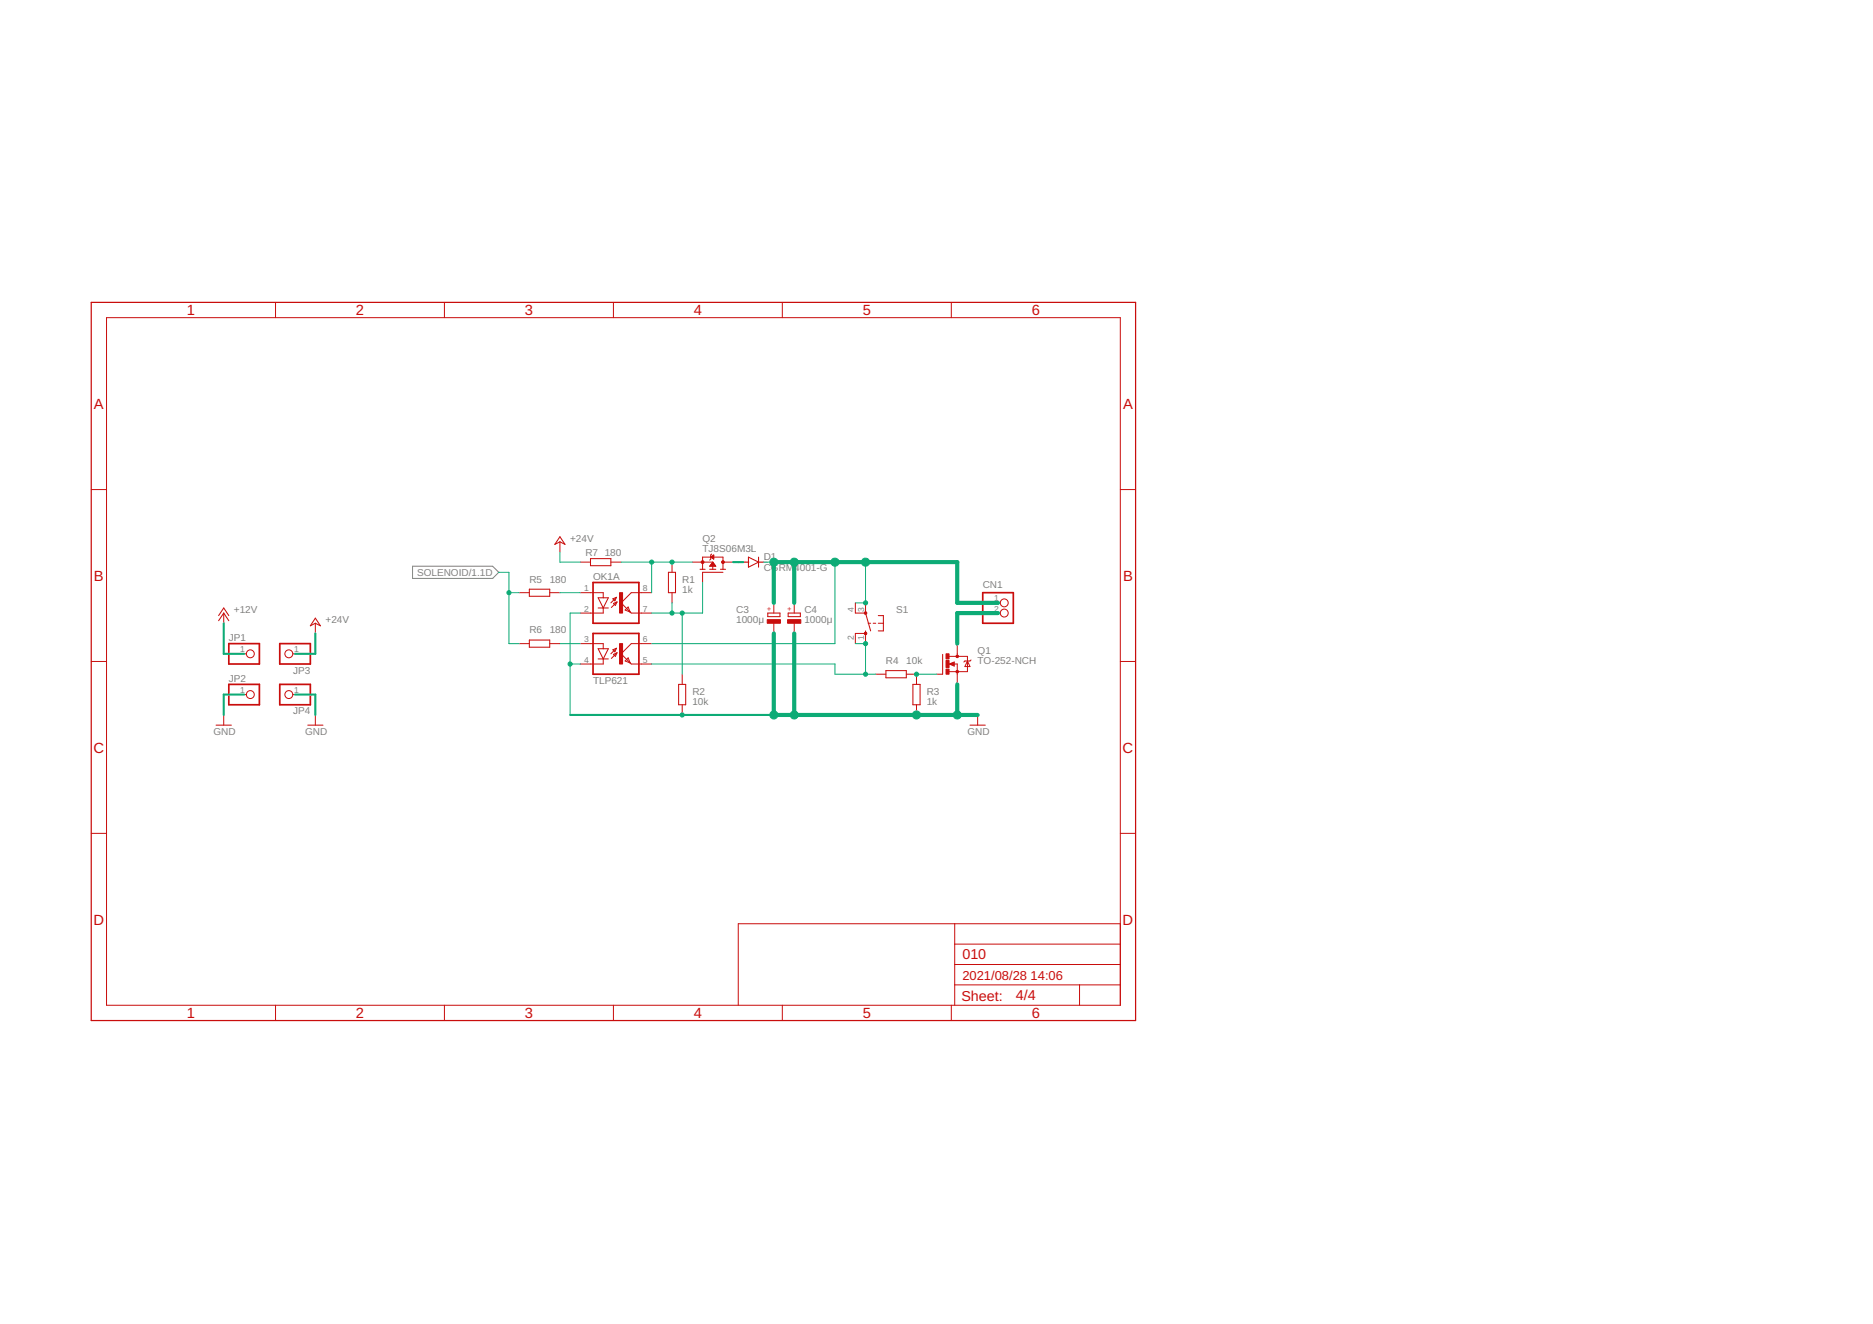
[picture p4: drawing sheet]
<svg xmlns="http://www.w3.org/2000/svg" width="420mm" height="297mm" viewBox="0 0 420 297" stroke-linecap="round" stroke-linejoin="round" font-family="sans-serif">
<defs><g id="words">
<g font-size="3.3" fill="#c90d0c">
<text x="41.9" y="70.7">1</text>
<text x="79.8" y="70.7">2</text>
<text x="117.7" y="70.7">3</text>
<text x="155.6" y="70.7">4</text>
<text x="193.5" y="70.7">5</text>
<text x="231.4" y="70.7">6</text>
<text x="21.1" y="91.7">A</text>
<text x="251.9" y="91.7">A</text>
<text x="21.1" y="130.3">B</text>
<text x="251.9" y="130.3">B</text>
<text x="21" y="168.8">C</text>
<text x="251.8" y="168.8">C</text>
<text x="21" y="207.4">D</text>
<text x="251.8" y="207.4">D</text>
<text x="41.9" y="228.4">1</text>
<text x="79.8" y="228.4">2</text>
<text x="117.7" y="228.4">3</text>
<text x="155.6" y="228.4">4</text>
<text x="193.5" y="228.4">5</text>
<text x="231.4" y="228.4">6</text>
</g>
<g font-size="3.2" fill="#c90d0c">
<text x="215.9" y="215.2">010</text>
<text x="215.7" y="224.5">Sheet:</text>
<text x="227.9" y="224.4">4/4</text>
</g>
<g font-size="2.9" fill="#c90d0c">
<text x="215.9" y="219.8">2021/08/28</text>
<text x="231.2" y="219.8">14:06</text>
</g>
<g font-size="2.2" fill="#808080">
<text x="127.9" y="121.6">+24V</text>
<text x="131.3" y="124.8">R7</text>
<text x="135.7" y="124.8">180</text>
<text x="157.6" y="123.8">TJ8S06M3L</text>
<text x="157.6" y="121.6">Q2</text>
<text x="171.3" y="125.7">D1</text>
<text x="93.6" y="129.2">SOLENOID/1.1D</text>
<text x="118.7" y="130.7">R5</text>
<text x="123.3" y="130.7">180</text>
<text x="133" y="130.1">OK1A</text>
<text x="153" y="130.7">R1</text>
<text x="171.3" y="128.2">CGRM</text>
<text x="178.2" y="128.2">4001-G</text>
<text x="220.5" y="131.8">CN1</text>
<text x="52.5" y="137.5">+12V</text>
<text x="153" y="133">1k</text>
<text x="165.1" y="137.5">C3</text>
<text x="180.5" y="137.5">C4</text>
<text x="201" y="137.5">S1</text>
<text x="51.3" y="143.8">JP1</text>
<text x="73" y="139.8">+24V</text>
<text x="118.7" y="142.1">R6</text>
<text x="123.3" y="142.1">180</text>
<text x="165.1" y="139.8">1000μ</text>
<text x="180.5" y="139.8">1000μ</text>
<text x="198.7" y="149">R4</text>
<text x="203.3" y="149">10k</text>
<text x="219.3" y="149">TO-252-NCH</text>
<text x="219.3" y="146.7">Q1</text>
<text x="51.3" y="153">JP2</text>
<text x="65.7" y="151.2">JP3</text>
<text x="133" y="153.5">TLP621</text>
<text x="155.3" y="155.8">R2</text>
<text x="207.9" y="155.8">R3</text>
<text x="65.7" y="160.3">JP4</text>
<text x="155.3" y="158.1">10k</text>
<text x="207.9" y="158.1">1k</text>
<text x="47.9" y="165">GND</text>
<text x="68.5" y="165">GND</text>
<text x="217" y="165">GND</text>
</g>
<g font-size="1.9" fill="#808080">
<text x="131.1" y="132.7">1</text>
<text x="131.1" y="137.2">2</text>
<text x="144.2" y="137.2">7</text>
<text x="144.2" y="132.7">8</text>
<text x="191.6" y="137.2" transform="rotate(-90 191.6 137.2)">4</text>
<text x="193.8" y="137.2" transform="rotate(-90 193.8 137.2)">3</text>
<text x="223" y="134.9">1</text>
<text x="223" y="137.2">2</text>
<text x="191.6" y="143.5" transform="rotate(-90 191.6 143.5)">2</text>
<text x="193.8" y="143.5" transform="rotate(-90 193.8 143.5)">1</text>
<text x="53.9" y="146.4">1</text>
<text x="66" y="146.4">1</text>
<text x="131.1" y="144.1">3</text>
<text x="131.1" y="148.7">4</text>
<text x="144.2" y="148.7">5</text>
<text x="144.2" y="144.1">6</text>
<text x="53.9" y="155.5">1</text>
<text x="66" y="155.5">1</text>
</g>
<g font-size="1.6" fill="#c90d0c">
<text x="173.1" y="137.2" transform="rotate(-90 173.1 137.2)">+</text>
<text x="177.6" y="137.2" transform="rotate(-90 177.6 137.2)">+</text>
</g>
<g font-size=".5" fill="#ffba08">
<text x="165.3" y="126.3">SpiceOrder 1</text>
<text x="169.8" y="126.3">SpiceOrder 2</text>
</g>
</g></defs>
<path d="M92.5 127h18l1.4 1.4-1.4 1.4h-18z" fill="none" stroke="#808080" stroke-width=".23"/>
<g fill="none" stroke="#c90d0c" stroke-width=".23">
<path d="M49 139.3l1.2-1.8 1.1 1.8M49 138.1l1.2-1.7 1.1 1.7M70.7 138.7l1.2 1.7-1.2-.6-1.1 .6zM118.7 132.2h4.6v1.6h-4.6zM125.6 120.4l1.1 1.7-1.1-.5-1.1 .5zM132.5 125.3h4.5v1.6h-4.5zM134.2 134.1h2.3l-1.2 2.3zM134.2 136.4h2.3M149.9 128.4h1.6v4.6h-1.6zM157 127.7h1.2M157.6 128.4h4.6M159.2 127.7h1.4"/>
<path d="M161.6 127.7h1.2M166.8 126.1h1.1M167.9 125l2.3 1.1-2.3 1.2zM170.2 125v2.3M170.2 126.1h1.1M172.2 137.5h2.8v.8h-2.8zM176.8 137.5h2.7v.8h-2.7zM194.2 137.5l1.1 4M197 138.1h1.2v3.4h-1.2M118.7 143.6h4.6v1.6h-4.6zM134.2 145.5h2.3l-1.2 2.3zM134.2 147.8h2.3"/>
<path d="M152.2 153.5h1.6v4.6h-1.6zM194.2 141.5v.6M198.7 150.5h4.6v1.6h-4.6zM204.8 153.5h1.6v4.6h-1.6zM211.5 146.8v4.5M48.5 162.7h3.4M69 162.7h3.5M217.6 162.7h3.4"/>
</g>
<g fill="none" stroke="#c90d0c" stroke-width=".22">
<path d="M23.9 71.3h227.4v154.2h-227.4zM61.8 67.8v3.5M99.7 67.8v3.5M137.6 67.8v3.5M175.5 67.8v3.5M213.4 67.8v3.5M20.5 109.8h3.4M251.3 109.8h3.4M50.2 137.5v2.3M70.7 139.8v2.3M116.5 133h2.2M123.3 133h2.3"/>
<path d="M125.6 121.6v2.2M130.2 126.1h2.3M130.2 133h5.1v1.1M135.3 136.4v1.1h-5.1M137 126.1h2.3M137.5 134.3l.8-.3-.4 .8zM137.6 135.4l.8-.4-.4 .8zM138.3 134l-1.3 1.3M138.4 135l-1.3 1.3M140.2 136.9l.7-.7 .5 1.1zM141.4 137.3l.2 .2h4.6M146.2 133h-4.6l-2.3 2.3 2.1 2"/>
<path d="M150.7 126.1v2.3M150.7 133v2.3M155.3 126.1h4.6M157.6 127.7v-2.7h4.6v2.7M157.6 128.4v2.3M159.3 127h1.2M159.3 126.9h1.1M159.4 126.7h1M159.4 125l.7-.5v.9zM159.4 125h.7M159.5 126.6h.8M159.6 125.1h.5"/>
<path d="M159.6 126.5h.6M159.6 124.9h.5M159.6 126.4h.5M159.7 124.3l-.3 .2v.9l-.2 .3M159.7 125.2h.4M159.7 126.3h.3M159.8 124.8h.3M159.8 126.2h.2M159.9 125.3h.2M159.9 126.1v1.6M159.9 126.1l.7 .9h-1.4zM159.9 124.7h.2"/>
<path d="M160 125.4h.1M160.1 124.5h.1M162.2 126.1h2.3M173.6 135.3v2.2M173.6 139.8v2.3M178.2 135.3v2.2M178.2 139.8v2.3M191.9 135.3v2.2h2.3v-2.2M194.7 139.8h.6M195.9 139.8h.5M197 139.8h1.2M223.9 137.5h.5"/>
<path d="M223.9 135.3h.5M20.5 148.4h3.4M54.8 146.7h.4M54.8 155.8h.4M65.7 146.7h.5M65.7 155.8h.5M116.5 144.4h2.2M123.3 144.4h2.3M130.2 144.4h5.1v1.1M135.3 147.8v1.2h-5.1M137.5 145.8l.8-.4-.4 .8zM137.6 146.8l.8-.3-.4 .8z"/>
<path d="M138.3 145.4l-1.3 1.3M138.4 146.5l-1.3 1.2M140.9 147.6l.5 1.1-1.2-.4zM146.2 144.4h-4.6l-2.3 2.3 2.3 2.3h4.6M153 151.3v2.2M153 158.1v2.3M191.9 144.4v-2.3h2.3v2.3M196.4 151.3h2.3M203.3 151.3h2.3v2.2M205.6 158.1v2.3M210.2 151.3h1.3M212.9 149l1.2-.5v.9z"/>
<path d="M212.9 147.3h4.1v3.4h-4.1M213.9 149h.8v4.5M214.7 144.4v2.9M217 148.3l.6 1.2h-1.1zM217.8 148.1l-.2 .2h-1.1l-.3 .2M251.3 148.4h3.4M50.2 160.4v2.3M70.7 160.4v2.3M219.3 160.4v2.3M20.5 187h3.4M251.3 187h3.4M214.2 207.2v18.3"/>
<path d="M214.2 216.4h37.1M214.2 211.8h37.1M251.3 207.2h-85.7v18.3M61.8 225.5v3.5M99.7 225.5v3.5M137.6 225.5v3.5M175.5 225.5v3.5M213.4 225.5v3.5M214.2 221h37.1M242.2 221v4.5"/>
<circle cx="225.3" cy="135.3" r=".89"/>
<circle cx="225.3" cy="137.5" r=".89"/>
<circle cx="56.2" cy="146.7" r=".89"/>
<circle cx="56.2" cy="155.8" r=".89"/>
<circle cx="64.8" cy="146.7" r=".89"/>
<circle cx="64.8" cy="155.8" r=".89"/>
</g>
<g fill="#c90d0c" stroke="#c90d0c" stroke-width=".22">
<circle cx="157.6" cy="126.1" r=".32"/>
<circle cx="162.2" cy="126.1" r=".32"/>
<circle cx="194.2" cy="137.5" r=".3"/>
<circle cx="194.2" cy="142.1" r=".3"/>
<circle cx="214.7" cy="150.7" r=".3"/>
<circle cx="214.7" cy="147.3" r=".3"/>
</g>
<g fill="#c90d0c" stroke="#c90d0c" stroke-width=".22">
<path d="M172.1 139h3v.8h-3z"/>
<path d="M139 133h.7v4.5h-.7z"/>
<path d="M139 144.4h.7v4.6h-.7z"/>
<path d="M176.7 139h2.9v.8h-2.9z"/>
<path d="M212.2 150.1h.7v1.2h-.7z"/>
<path d="M212.2 146.7h.7v1.1h-.7z"/>
<path d="M212.2 148.2h.7v1.6h-.7z"/>
</g>
<path d="M133 130.7h10.3v9.1h-10.3zM220.5 133h6.8v6.8h-6.8zM51.3 144.4h6.9v4.6h-6.9zM51.3 153.5h6.9v4.6h-6.9zM62.8 144.4h6.8v4.6h-6.8zM62.8 153.5h6.8v4.6h-6.8zM133 142.1h10.3v9.2h-10.3z" fill="none" stroke="#c90d0c" stroke-width=".38"/>
<path d="M20.5 67.8h234.2v161.2h-234.2zM213.9 148.7l-.8 .3 .8 .2v-.2h-.2" fill="none" stroke="#c90d0c" stroke-width=".28"/>
<g fill="#0dab76" stroke="#0dab76" stroke-width=".22">
<circle cx="173.6" cy="126.1" r=".92"/>
<circle cx="178.2" cy="126.1" r=".92"/>
<circle cx="187.3" cy="126.1" r=".92"/>
<circle cx="194.2" cy="126.1" r=".92"/>
<circle cx="205.6" cy="160.4" r=".91"/>
<circle cx="173.6" cy="160.4" r=".91"/>
<circle cx="178.2" cy="160.4" r=".91"/>
<circle cx="214.7" cy="160.4" r=".91"/>
<circle cx="150.7" cy="137.5" r=".47"/>
<circle cx="153" cy="137.5" r=".47"/>
<circle cx="173.6" cy="126.1" r=".47"/>
<circle cx="187.3" cy="126.1" r=".47"/>
<circle cx="178.2" cy="126.1" r=".47"/>
<circle cx="194.2" cy="126.1" r=".47"/>
<circle cx="194.2" cy="135.3" r=".47"/>
<circle cx="205.6" cy="151.3" r=".47"/>
<circle cx="194.2" cy="151.3" r=".47"/>
<circle cx="194.2" cy="144.4" r=".47"/>
<circle cx="127.9" cy="149" r=".47"/>
<circle cx="173.6" cy="160.4" r=".47"/>
<circle cx="178.2" cy="160.4" r=".47"/>
<circle cx="214.7" cy="160.4" r=".47"/>
<circle cx="153" cy="160.4" r=".47"/>
<circle cx="205.6" cy="160.4" r=".47"/>
<circle cx="114.2" cy="133" r=".47"/>
<circle cx="150.7" cy="126.1" r=".47"/>
<circle cx="146.2" cy="126.1" r=".47"/>
</g>
<path d="M50.2 139.8v6.9h4.6M164.5 126.1h2.3M54.8 155.8h-4.6v4.6M66.2 155.8h4.5v4.6M70.7 142.1v4.6h-4.5M127.9 160.4h45.7" fill="none" stroke="#0dab76" stroke-width=".47"/>
<g fill="none" stroke="#0dab76" stroke-width=".22">
<path d="M111.9 128.4h2.3v16h2.3M114.2 133h2.3M125.6 123.8v2.3h4.6M125.6 133h4.6M130.2 137.5h-2.3v22.9M139.3 126.1h16M146.2 126.1v6.9M150.7 135.3v2.2M153 137.5v13.8M157.6 130.7v6.8h-11.4M171.3 126.1h2.3M187.3 126.1v18.3h-41.1"/>
<path d="M194.2 126.1v9.2h-2.3M125.6 144.4h4.6M127.9 149h2.3M146.2 149h41.1v2.3h9.1M191.9 144.4h2.3v6.9M205.6 151.3h4.6"/>
</g>
<path d="M173.6 135.3v-9.2h41.1v9.2h9.2M178.2 126.1v9.2M223.9 137.5h-9.2v6.9M173.6 142.1v18.3h45.7M178.2 142.1v18.3M214.7 153.5v6.9" fill="none" stroke="#0dab76" stroke-width=".93"/>
<use href="#words"/>
</svg>
